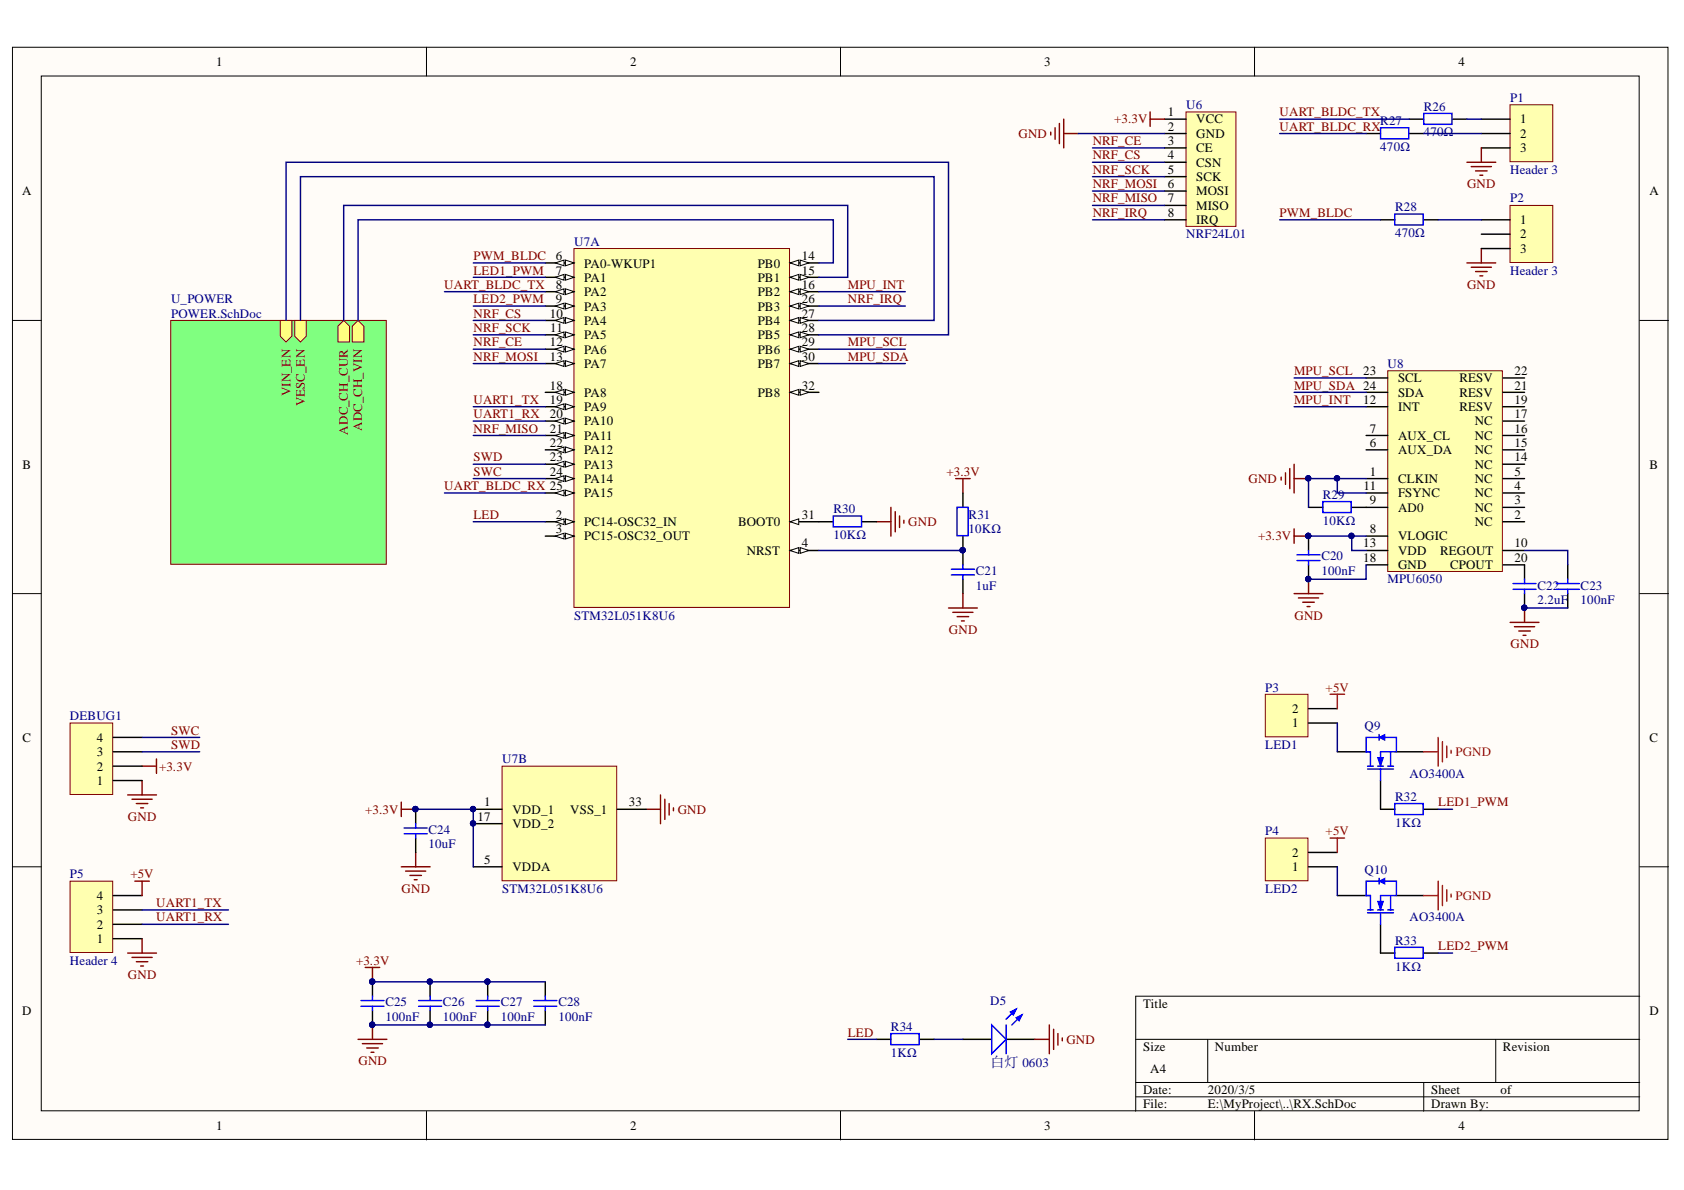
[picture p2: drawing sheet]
<svg xmlns="http://www.w3.org/2000/svg" width="297mm" height="210mm" viewBox="0 0 297 210" stroke-linecap="round" stroke-linejoin="round" font-family="sans-serif">
<defs><g id="words">
<text font-size="2.5" fill="#000080" x="174.7" y="188.2">白灯 0603</text>
<g font-size="2.3">
<text x="38.1" y="11.6">1</text>
<text x="111.2" y="11.6">2</text>
<text x="184.2" y="11.6">3</text>
<text x="257.2" y="11.6">4</text>
<text x="206" y="20.5">1</text>
<text x="206" y="23">2</text>
<text x="211" y="21.8">VCC</text>
<text x="268.2" y="21.8">1</text>
<text x="206" y="25.6">3</text>
<text x="206" y="28.1">4</text>
<text x="211" y="24.3">GND</text>
<text x="211" y="26.8">CE</text>
<text x="211" y="29.4">CSN</text>
<text x="268.2" y="24.3">2</text>
<text x="268.2" y="26.8">3</text>
<text x="3.9" y="34.4">A</text>
<text x="206" y="30.6">5</text>
<text x="206" y="33.2">6</text>
<text x="206" y="35.7">7</text>
<text x="211" y="31.9">SCK</text>
<text x="211" y="34.4">MOSI</text>
<text x="291" y="34.4">A</text>
<text x="206" y="38.2">8</text>
<text x="211" y="37">MISO</text>
<text x="211" y="39.5">IRQ</text>
<text x="268.2" y="39.5">1</text>
<text x="98.1" y="45.9">6</text>
<text x="103.1" y="47.2">PA0-WKUP1</text>
<text x="133.7" y="47.2">PB0</text>
<text x="141.4" y="45.9">14</text>
<text x="268.2" y="42">2</text>
<text x="268.2" y="44.7">3</text>
<text x="98.1" y="48.5">7</text>
<text x="98.1" y="51">8</text>
<text x="98.1" y="53.5">9</text>
<text x="103.1" y="49.7">PA1</text>
<text x="103.1" y="52.3">PA2</text>
<text x="133.7" y="49.7">PB1</text>
<text x="133.7" y="52.3">PB2</text>
<text x="141.4" y="48.5">15</text>
<text x="141.4" y="51">16</text>
<text x="141.4" y="53.5">26</text>
<text x="97" y="56.1">10</text>
<text x="97" y="58.6">11</text>
<text x="103.1" y="54.8">PA3</text>
<text x="103.1" y="57.3">PA4</text>
<text x="103.1" y="59.8">PA5</text>
<text x="133.7" y="54.8">PB3</text>
<text x="133.7" y="57.3">PB4</text>
<text x="133.7" y="59.8">PB5</text>
<text x="141.4" y="56.1">27</text>
<text x="141.4" y="58.6">28</text>
<text x="97" y="61.1">12</text>
<text x="97" y="63.6">13</text>
<text x="103.1" y="62.4">PA6</text>
<text x="103.1" y="64.9">PA7</text>
<text x="133.7" y="62.4">PB6</text>
<text x="133.7" y="64.9">PB7</text>
<text x="141.4" y="61.1">29</text>
<text x="141.4" y="63.6">30</text>
<text x="97" y="68.7">18</text>
<text x="97" y="71.2">19</text>
<text x="103.1" y="70">PA8</text>
<text x="133.7" y="70">PB8</text>
<text x="141.4" y="68.7">32</text>
<text x="240.4" y="71.2">12</text>
<text x="240.4" y="66.2">23</text>
<text x="246.6" y="67.4">SCL</text>
<text x="246.6" y="70">SDA</text>
<text x="257.4" y="70">RESV</text>
<text x="257.4" y="67.4">RESV</text>
<text x="267.1" y="71.2">19</text>
<text x="267.1" y="68.7">21</text>
<text x="267.1" y="66.2">22</text>
<text x="97" y="73.8">20</text>
<text x="97" y="76.3">21</text>
<text x="103.1" y="72.5">PA9</text>
<text x="103.1" y="75">PA10</text>
<text x="103.1" y="77.6">PA11</text>
<text x="241.6" y="76.3">7</text>
<text x="246.6" y="77.6">AUX_CL</text>
<text x="246.6" y="72.5">INT</text>
<text x="257.4" y="72.5">RESV</text>
<text x="260.1" y="77.6">NC</text>
<text x="260.1" y="75">NC</text>
<text x="267.1" y="76.3">16</text>
<text x="267.1" y="73.8">17</text>
<text x="4" y="82.6">B</text>
<text x="97" y="78.8">22</text>
<text x="97" y="81.4">23</text>
<text x="97" y="83.9">24</text>
<text x="103.1" y="80.1">PA12</text>
<text x="103.1" y="82.6">PA13</text>
<text x="241.6" y="83.9">1</text>
<text x="241.6" y="78.8">6</text>
<text x="246.6" y="80.1">AUX_DA</text>
<text x="260.1" y="82.6">NC</text>
<text x="260.1" y="80.1">NC</text>
<text x="267.1" y="83.9">5</text>
<text x="267.1" y="81.4">14</text>
<text x="267.1" y="78.8">15</text>
<text x="291" y="82.6">B</text>
<text x="103.1" y="85.2">PA14</text>
<text x="103.1" y="87.7">PA15</text>
<text x="240.5" y="86.4">11</text>
<text x="241.6" y="89">9</text>
<text x="246.6" y="85.2">CLKIN</text>
<text x="246.6" y="87.7">FSYNC</text>
<text x="260.1" y="87.7">NC</text>
<text x="260.1" y="85.2">NC</text>
<text x="267.1" y="89">3</text>
<text x="267.1" y="86.4">4</text>
<text x="98.1" y="91.5">2</text>
<text x="98.1" y="94">3</text>
<text x="103.1" y="92.8">PC14-OSC32_IN</text>
<text x="103.1" y="95.3">PC15-OSC32_OUT</text>
<text x="130.2" y="92.8">BOOT0</text>
<text x="141.4" y="91.5">31</text>
<text x="241.6" y="94">8</text>
<text x="246.6" y="95.3">VLOGIC</text>
<text x="246.6" y="90.2">AD0</text>
<text x="260.1" y="92.8">NC</text>
<text x="260.1" y="90.2">NC</text>
<text x="267.1" y="91.5">2</text>
<text x="131.7" y="97.8">NRST</text>
<text x="141.4" y="96.6">4</text>
<text x="240.4" y="96.6">13</text>
<text x="240.4" y="99.1">18</text>
<text x="246.6" y="97.8">VDD</text>
<text x="246.6" y="100.4">GND</text>
<text x="254" y="97.8">REGOUT</text>
<text x="255.8" y="100.4">CPOUT</text>
<text x="267.1" y="96.6">10</text>
<text x="267.1" y="99.1">20</text>
<text x="227.9" y="125.8">2</text>
<text x="4" y="130.8">C</text>
<text x="17.1" y="130.8">4</text>
<text x="227.9" y="128.3">1</text>
<text x="291" y="130.8">C</text>
<text x="17.1" y="135.9">2</text>
<text x="17.1" y="133.4">3</text>
<text x="17.1" y="138.4">1</text>
<text x="85.4" y="142.2">1</text>
<text x="90.4" y="143.5">VDD_1</text>
<text x="100.6" y="143.5">VSS_1</text>
<text x="110.9" y="142.2">33</text>
<text x="84.2" y="144.8">17</text>
<text x="90.4" y="146">VDD_2</text>
<text x="85.4" y="152.4">5</text>
<text x="90.4" y="153.6">VDDA</text>
<text x="227.9" y="153.6">1</text>
<text x="227.9" y="151.1">2</text>
<text x="17.1" y="161.2">3</text>
<text x="17.1" y="158.7">4</text>
<text x="17.1" y="166.4">1</text>
<text x="17.1" y="163.9">2</text>
<text x="3.9" y="179">D</text>
<text x="201.6" y="177.8">Title</text>
<text x="291" y="179">D</text>
<text x="201.6" y="185.4">Size</text>
<text x="214.3" y="185.4">Number</text>
<text x="265.1" y="185.4">Revision</text>
<text x="202.9" y="189.2">A4</text>
<text x="201.6" y="193">Date:</text>
<text x="201.6" y="195.5">File:</text>
<text x="213" y="193">2020/3/5</text>
<text x="213" y="195.5">E:\MyProject\..\RX.SchDoc</text>
<text x="252.4" y="193">Sheet</text>
<text x="252.4" y="195.5">Drawn By:</text>
<text x="264.7" y="193">of</text>
<text x="38.1" y="199.3">1</text>
<text x="111.2" y="199.3">2</text>
<text x="184.2" y="199.3">3</text>
<text x="257.2" y="199.3">4</text>
</g>
<g font-size="2.3" fill="#000080">
<text x="266.4" y="18">P1</text>
<text x="209.2" y="19.2">U6</text>
<text x="243.5" y="22">R27</text>
<text x="251.2" y="19.5">R26</text>
<text x="243.5" y="26.6">470Ω</text>
<text x="251.2" y="24.1">470Ω</text>
<text x="266.4" y="30.6">Header 3</text>
<text x="266.4" y="35.7">P2</text>
<text x="246.1" y="37.2">R28</text>
<text x="246.1" y="41.8">470Ω</text>
<text x="101.3" y="43.4">U7A</text>
<text x="209.2" y="42">NRF24L01</text>
<text x="30.2" y="53.5">U_POWER</text>
<text x="266.4" y="48.5">Header 3</text>
<text x="30.2" y="56.1">POWER.SchDoc</text>
<text x="244.7" y="64.9">U8</text>
<text x="233.3" y="88">R29</text>
<text x="147" y="90.5">R30</text>
<text x="147" y="95.1">10KΩ</text>
<text x="170.9" y="91.5">R31</text>
<text x="170.9" y="94">10KΩ</text>
<text x="233.3" y="92.5">10KΩ</text>
<text x="172.1" y="101.4">C21</text>
<text x="233.1" y="98.9">C20</text>
<text x="233.1" y="101.4">100nF</text>
<text x="172.1" y="104">1uF</text>
<text x="244.7" y="102.9">MPU6050</text>
<text x="271.2" y="104">C22</text>
<text x="271.2" y="106.5">2.2uF</text>
<text x="278.8" y="104">C23</text>
<text x="278.8" y="106.5">100nF</text>
<text x="101.3" y="109.3">STM32L051K8U6</text>
<text x="223.2" y="122">P3</text>
<text x="12.3" y="127">DEBUG1</text>
<text x="240.7" y="128.8">Q9</text>
<text x="88.6" y="134.6">U7B</text>
<text x="223.2" y="132.1">LED1</text>
<text x="248.6" y="137.2">AO3400A</text>
<text x="246.1" y="141.2">R32</text>
<text x="75.6" y="147.1">C24</text>
<text x="75.6" y="149.6">10uF</text>
<text x="223.2" y="147.3">P4</text>
<text x="246.1" y="145.8">1KΩ</text>
<text x="12.3" y="154.9">P5</text>
<text x="240.7" y="154.1">Q10</text>
<text x="88.6" y="157.4">STM32L051K8U6</text>
<text x="223.2" y="157.4">LED2</text>
<text x="246.1" y="166.6">R33</text>
<text x="248.6" y="162.5">AO3400A</text>
<text x="12.3" y="170.2">Header 4</text>
<text x="246.1" y="171.2">1KΩ</text>
<text x="68" y="177.5">C25</text>
<text x="78.1" y="177.5">C26</text>
<text x="88.3" y="177.5">C27</text>
<text x="98.5" y="177.5">C28</text>
<text x="174.7" y="177.3">D5</text>
<text x="68" y="180.1">100nF</text>
<text x="78.1" y="180.1">100nF</text>
<text x="88.3" y="180.1">100nF</text>
<text x="98.5" y="180.1">100nF</text>
<text x="157.2" y="181.8">R34</text>
<text x="157.2" y="186.4">1KΩ</text>
</g>
<g font-size="2.3" fill="#800000">
<text x="196.6" y="21.8">+3.3V</text>
<text x="225.7" y="20.5">UART_BLDC_TX</text>
<text x="225.7" y="23">UART_BLDC_RX</text>
<text x="179.6" y="24.3">GND</text>
<text x="192.7" y="28.1">NRF_CS</text>
<text x="192.7" y="25.6">NRF_CE</text>
<text x="192.7" y="30.6">NRF_SCK</text>
<text x="192.7" y="33.2">NRF_MOSI</text>
<text x="192.7" y="35.7">NRF_MISO</text>
<text x="258.8" y="33.2">GND</text>
<text x="192.7" y="38.2">NRF_IRQ</text>
<text x="225.7" y="38.2">PWM_BLDC</text>
<text x="83.5" y="45.9">PWM_BLDC</text>
<text x="78.4" y="51">UART_BLDC_TX</text>
<text x="83.5" y="48.5">LED1_PWM</text>
<text x="83.5" y="53.5">LED2_PWM</text>
<text x="149.5" y="53.5">NRF_IRQ</text>
<text x="149.5" y="51">MPU_INT</text>
<text x="258.8" y="51">GND</text>
<text x="83.5" y="56.1">NRF_CS</text>
<text x="83.5" y="58.6">NRF_SCK</text>
<text x="83.5" y="63.6">NRF_MOSI</text>
<text x="83.5" y="61.1">NRF_CE</text>
<text x="149.5" y="63.6">MPU_SDA</text>
<text x="149.5" y="61.1">MPU_SCL</text>
<text x="51.2" y="69.9" transform="rotate(-90 51.2 69.9)">VIN_EN</text>
<text x="53.8" y="71.7" transform="rotate(-90 53.8 71.7)">VESC_EN</text>
<text x="83.5" y="71.2">UART1_TX</text>
<text x="228.3" y="68.7">MPU_SDA 24</text>
<text x="228.3" y="66.2">MPU_SCL</text>
<text x="228.3" y="71.2">MPU_INT</text>
<text x="61.4" y="76.6" transform="rotate(-90 61.4 76.6)">ADC_CH_CUR</text>
<text x="63.9" y="76" transform="rotate(-90 63.9 76)">ADC_CH_VIN</text>
<text x="83.5" y="76.3">NRF_MISO</text>
<text x="83.5" y="73.8">UART1_RX</text>
<text x="83.5" y="81.4">SWD</text>
<text x="83.5" y="83.9">SWC</text>
<text x="167" y="83.9">+3.3V</text>
<text x="78.4" y="86.4">UART_BLDC_RX 25</text>
<text x="220.2" y="85.2">GND</text>
<text x="83.5" y="91.5">LED</text>
<text x="160.2" y="92.8">GND</text>
<text x="221.9" y="95.3">+3.3V</text>
<text x="167.4" y="111.9">GND</text>
<text x="228.3" y="109.3">GND</text>
<text x="266.5" y="114.4">GND</text>
<text x="30.2" y="129.6">SWC</text>
<text x="28.1" y="135.9">+3.3V</text>
<text x="30.2" y="132.1">SWD</text>
<text x="64.4" y="143.5">+3.3V</text>
<text x="119.5" y="143.5">GND</text>
<text x="253.7" y="142.2">LED1_PWM</text>
<text x="22.6" y="144.8">GND</text>
<text x="23" y="154.9">+5V</text>
<text x="27.6" y="160">UART1_TX</text>
<text x="70.8" y="157.4">GND</text>
<text x="27.6" y="162.5">UART1_RX</text>
<text x="253.7" y="167.7">LED2_PWM</text>
<text x="22.6" y="172.7">GND</text>
<text x="62.8" y="170.2">+3.3V</text>
<text x="149.5" y="182.8">LED</text>
<text x="188.1" y="184.1">GND</text>
<text x="63.2" y="187.9">GND</text>
</g>
<g font-size="2.3" fill="#bf0000">
<text x="233.8" y="122">+5V</text>
<text x="233.8" y="147.3">+5V</text>
</g>
<g font-size="2.3" fill="#f00">
<text x="256.7" y="133.4">PGND</text>
<text x="256.7" y="158.7">PGND</text>
</g>
</g></defs>
<g fill="#fffcf8" stroke="#000" stroke-width=".18">
<path d="M2.2 8.3h292v192.7h-292z"/>
<path d="M7.3 13.4h281.8v182.5h-281.8z"/>
</g>
<g fill="none" stroke="#000" stroke-width=".18">
<path d="M75.2 8.3v5.1M148.3 8.3v5.1M221.3 8.3v5.1M2.2 56.5h5.1M289.2 56.5h5.1M2.2 104.7h5.1M289.2 104.7h5.1M2.2 152.9h5.1M289.2 152.9h5.1M289.2 175.7h-88.9v20.3M75.2 196v5.1M148.3 196v5.1"/>
<path d="M200.3 183.3h88.9M200.3 190.9h88.9M200.3 193.5h88.9M213 183.3v7.6M221.3 196v5.1M251.1 190.9v5.1M263.8 183.3v7.6"/>
</g>
<path d="M244.8 65.4h20.2v35.4h-20.2z" fill="#ffffb0" stroke="#800000" stroke-width=".18"/>
<g fill="none" stroke="#000" stroke-width=".25">
<path d="M241 79.3h3.8M241 76.8h3.8M241 71.7h3.8M241 69.2h3.8M241 66.7h3.8M265.1 79.3h3.8M265.1 76.8h3.8M265.1 71.7h3.8M265.1 74.3h3.8M265.1 69.2h3.8M265.1 66.7h3.8M241 84.4h3.8"/>
<path d="M241 89.5h3.8M241 87h3.8M241 94.6h3.8M241 97.1h3.8M241 99.6h3.8M265.1 84.4h3.8M265.1 92h3.8M265.1 89.5h3.8M265.1 87h3.8M265.1 97.1h3.8M265.1 81.9h3.8M265.1 99.6h3.8"/>
</g>
<path d="M209.2 19.7h8.8v20.2h-8.8z" fill="#ffffb0" stroke="#800000" stroke-width=".18"/>
<path d="M205.4 21h3.8M205.4 23.6h3.8M205.4 26.1h3.8M205.4 28.6h3.8M205.4 31.2h3.8M205.4 33.7h3.8M205.4 36.2h3.8M205.4 38.8h3.8" fill="none" stroke="#000" stroke-width=".25"/>
<g fill="none" stroke="#800000" stroke-width=".25">
<path d="M202.9 19.7v2.6M185.3 23.3v.5M186.1 22.5v2.1M186.9 21.8v3.5M187.6 21v5.1M187.6 23.6h2.6M202.9 21h2.5M228.3 93.3v2.5M228.3 94.6h2.5M25.1 137.7v2.5M25.1 135.1h2.5M27.6 133.9v2.5"/>
<path d="M22.5 140.2h5.1M23.3 141h3.5M24 141.7h2.1M24.8 142.5h.5M114 142.8h2.5M116.5 140.2v5.1M117.3 141v3.5M118 141.7v2.1M118.8 142.5v.5"/>
</g>
<circle cx="230.8" cy="94.5" r=".46" fill="#000080" stroke="#000080" stroke-width=".18"/>
<path d="M266.3 18.5h7.6v10h-7.6z" fill="#ffffb0" stroke="#800000" stroke-width=".18"/>
<path d="M261.3 21h5.1M261.3 23.6h5.1M261.3 26.1h5.1M169.8 183.3h5.1M177.5 183.3h5" fill="none" stroke="#000" stroke-width=".25"/>
<path d="M258.8 28.6h5M259.5 29.4h3.6M260.3 30.1h2M261 30.9h.5M261.3 26.1v2.5M258.8 46.4h5M259.5 47.1h3.6M260.3 47.9h2M261 48.7h.5M261.3 43.8v2.6" fill="none" stroke="#800000" stroke-width=".25"/>
<path d="M174.9 180.8l2.6 2.5-2.6 2.6z" fill="#fff"/>
<path d="M179.2 178l-1.7 1.8M180.3 179l-1.8 1.8M174.9 180.8l2.6 2.5-2.6 2.6z" fill="none" stroke="#00f" stroke-width=".25"/>
<path d="M179.2 179.5l1.1-.5-.5 1z" fill="#00f"/>
<path d="M179.2 179.5l1.1-.5-.5 1z" fill="none" stroke="#00f" stroke-width=".25"/>
<path d="M178.2 178.5l1-.5-.5 1z" fill="#00f"/>
<path d="M178.2 178.5l1-.5-.5 1zM177.5 180.8v5.1" fill="none" stroke="#00f" stroke-width=".25"/>
<g fill="none" stroke="#800000" stroke-width=".25">
<path d="M154.6 92h2.5M157.1 89.5v5.1M157.9 90.3v3.5M158.7 91v2M159.4 91.8v.5M70.8 141.5v2.5M70.8 142.8h2.5M70.8 152.9h5.1M71.5 153.7h3.6M72.3 154.4h2M73.1 155.2h.5M73.3 150.4v2.5"/>
<path d="M182.5 183.3h2.6M185.1 180.8v5.1M185.8 181.6v3.5M186.6 182.3v2M187.4 183.1v.5"/>
</g>
<circle cx="73.3" cy="142.7" r=".46" fill="#000080" stroke="#000080" stroke-width=".18"/>
<path d="M12.4 155.4h7.5v12.6h-7.5z" fill="#ffffb0" stroke="#800000" stroke-width=".18"/>
<path d="M169.8 97.1v2.5M268.9 99.6v2.6M169.8 102.2v2.5M268.9 104.7v2.5M20 158h5.1M20 165.6h5.1M20 163h5.1M20 160.5h5.1" fill="none" stroke="#000" stroke-width=".25"/>
<g fill="none" stroke="#800000" stroke-width=".25">
<path d="M168.6 84.4h2.5M169.8 84.4v2.6M226 84.2v.5M226.7 83.4v2M227.5 82.6v3.6M228.3 84.4h2.5M228.3 81.9v5.1M167.3 107.2h5.1M168.1 108h3.5M168.8 108.8h2.1M169.6 109.5h.5M169.8 104.7v2.5"/>
<path d="M228.3 104.7h5M229 105.5h3.6M229.8 106.2h2M230.6 107h.5M230.8 102.2v2.5M266.4 109.8h5.1M267.1 110.5h3.6M267.9 111.3h2M268.7 112.1h.5M268.9 107.2v2.6M23.8 155.4h2.5M25.1 155.4v2.6"/>
<path d="M22.5 168.1h5.1M23.3 168.9h3.5M24 169.6h2.1M24.8 170.4h.5M25.1 165.6v2.5M64.4 170.6h2.6M65.7 170.6v2.6M63.2 183.3h5M63.9 184.1h3.6M64.7 184.9h2M65.4 185.6h.6M65.7 180.8v2.5"/>
</g>
<g fill="#000080" stroke="#000080" stroke-width=".18">
<circle cx="169.8" cy="97" r=".46"/>
<circle cx="65.6" cy="180.8" r=".46"/>
<circle cx="65.6" cy="173.1" r=".46"/>
<circle cx="230.8" cy="102.1" r=".46"/>
<circle cx="230.8" cy="84.4" r=".46"/>
<circle cx="268.9" cy="107.2" r=".46"/>
</g>
<path d="M169.8 99.6v.8M167.8 100.4h4.1M167.8 101.4h4.1M169.8 101.4v.8M266.9 102.9h4M266.9 103.9h4M268.9 102.2v.7M268.9 103.9v.8" fill="none" stroke="#00f" stroke-width=".25"/>
<path d="M12.4 127.5h7.5v12.6h-7.5z" fill="#ffffb0" stroke="#800000" stroke-width=".18"/>
<path d="M20 137.7h5.1M20 135.1h5.1M20 132.6h5.1M20 130.1h5.1M73.3 142.8v2.5M73.3 147.8v2.6" fill="none" stroke="#000" stroke-width=".25"/>
<circle cx="73.3" cy="142.7" r=".46" fill="#000080" stroke="#000080" stroke-width=".18"/>
<path d="M71.3 146h4.1M71.3 147.1h4.1M73.3 145.3v.7M73.3 147.1v.7" fill="none" stroke="#00f" stroke-width=".25"/>
<path d="M266.3 36.2h7.6v10.1h-7.6z" fill="#ffffb0" stroke="#800000" stroke-width=".18"/>
<path d="M261.3 38.8h5.1M261.3 41.3h5.1M261.3 43.8h5.1" fill="none" stroke="#000" stroke-width=".25"/>
<path d="M223.2 122.5h7.5v7.5h-7.5z" fill="#ffffb0" stroke="#800000" stroke-width=".18"/>
<path d="M230.8 127.5h5.1M230.8 125h5.1M235.9 132.6h5.1M243.5 137.7v5.1M246.1 132.6h5" fill="none" stroke="#000" stroke-width=".25"/>
<path d="M241.2 135.6h4.6M241.2 135.1h1M241.7 132.6v2.5M243 135.1h1M243.5 135.6v2.1M244.8 135.1h1M245.3 132.6v2.5M246.1 132.6h-2.6v2.5" fill="none" stroke="#00f" stroke-width=".25"/>
<path d="M243 133.6h1l-.5 1.5z" fill="#00f"/>
<path d="M243 133.6h1l-.5 1.5z" fill="none" stroke="#00f" stroke-width=".18"/>
<path d="M241 132.6h.7" fill="none" stroke="#00f" stroke-width=".25"/>
<path d="M243.3 130.1l1-.5v1z" fill="#00f"/>
<path d="M243.3 130.1l1-.5v1z" fill="none" stroke="#00f" stroke-width=".18"/>
<path d="M243.3 130.1h-2.3v2.5M243.3 129.6v1M244.3 130.1h2v2.5" fill="none" stroke="#00f" stroke-width=".25"/>
<path d="M234.6 122.5h2.6M235.9 122.5v2.5" fill="none" stroke="#bf0000" stroke-width=".25"/>
<path d="M251.1 132.6h2.6M253.7 130.1v5M254.4 130.8v3.6M255.2 131.6v2M256 132.4v.5" fill="none" stroke="#f00" stroke-width=".25"/>
<path d="M223.2 147.8h7.5v7.6h-7.5z" fill="#ffffb0" stroke="#800000" stroke-width=".18"/>
<path d="M230.8 152.9h5.1M230.8 150.4h5.1M235.9 158h5.1M246.1 158h5M243.5 163v5.1" fill="none" stroke="#000" stroke-width=".25"/>
<path d="M241.7 158v2.5M245.3 158v2.5M246.1 158h-2.6v2.5M241.2 161h4.6M241.2 160.5h1M243 160.5h1M243.5 161v2M244.8 160.5h1" fill="none" stroke="#00f" stroke-width=".25"/>
<path d="M243 159h1l-.5 1.5z" fill="#00f"/>
<path d="M243 159h1l-.5 1.5z" fill="none" stroke="#00f" stroke-width=".18"/>
<path d="M241 158h.7" fill="none" stroke="#00f" stroke-width=".25"/>
<path d="M243.3 155.4l1-.5v1z" fill="#00f"/>
<path d="M243.3 155.4l1-.5v1z" fill="none" stroke="#00f" stroke-width=".18"/>
<path d="M243.3 155.4h-2.3v2.6M243.3 154.9v1M244.3 155.4h2v2.6" fill="none" stroke="#00f" stroke-width=".25"/>
<path d="M251.1 158h2.6M253.7 155.4v5.1M254.4 156.2v3.5M255.2 157v2M256 157.7v.5" fill="none" stroke="#f00" stroke-width=".25"/>
<path d="M234.6 147.8h2.6M235.9 147.8v2.6" fill="none" stroke="#bf0000" stroke-width=".25"/>
<path d="M101.2 43.8h38.1v63.3h-38.1z" fill="#ffffb0" stroke="#800000" stroke-width=".18"/>
<path d="M139.4 92h5" fill="none" stroke="#000" stroke-width=".25"/>
<path d="M139.4 92l1.5-.5v1z" fill="#fffcf8"/>
<path d="M139.4 92l1.5-.5v1z" fill="none" stroke="#000" stroke-width=".18"/>
<path d="M139.4 97.1h5" fill="none" stroke="#000" stroke-width=".25"/>
<path d="M139.4 97.1l1.5-.5v1z" fill="#fffcf8"/>
<path d="M139.4 97.1l1.5-.5v1z" fill="none" stroke="#000" stroke-width=".18"/>
<path d="M141.1 96.6l1.6 .5-1.6 .5z" fill="#fffcf8"/>
<path d="M141.1 96.6l1.6 .5-1.6 .5z" fill="none" stroke="#000" stroke-width=".18"/>
<path d="M96.2 46.4h5.1" fill="none" stroke="#000" stroke-width=".25"/>
<path d="M99.7 45.9l1.6 .5-1.6 .5z" fill="#fffcf8"/>
<path d="M99.7 45.9l1.6 .5-1.6 .5z" fill="none" stroke="#000" stroke-width=".18"/>
<path d="M98 46.4l1.5-.5v1z" fill="#fffcf8"/>
<path d="M98 46.4l1.5-.5v1z" fill="none" stroke="#000" stroke-width=".18"/>
<path d="M96.2 48.9h5.1" fill="none" stroke="#000" stroke-width=".25"/>
<path d="M99.7 48.4l1.6 .5-1.6 .5z" fill="#fffcf8"/>
<path d="M99.7 48.4l1.6 .5-1.6 .5z" fill="none" stroke="#000" stroke-width=".18"/>
<path d="M98 48.9l1.5-.5v1z" fill="#fffcf8"/>
<path d="M98 48.9l1.5-.5v1z" fill="none" stroke="#000" stroke-width=".18"/>
<path d="M96.2 51.5h5.1" fill="none" stroke="#000" stroke-width=".25"/>
<path d="M99.7 50.9l1.6 .6-1.6 .5z" fill="#fffcf8"/>
<path d="M99.7 50.9l1.6 .6-1.6 .5z" fill="none" stroke="#000" stroke-width=".18"/>
<path d="M98 51.5l1.5-.6v1.1z" fill="#fffcf8"/>
<path d="M98 51.5l1.5-.6v1.1z" fill="none" stroke="#000" stroke-width=".18"/>
<path d="M96.2 54h5.1" fill="none" stroke="#000" stroke-width=".25"/>
<path d="M99.7 53.5l1.6 .5-1.6 .5z" fill="#fffcf8"/>
<path d="M99.7 53.5l1.6 .5-1.6 .5z" fill="none" stroke="#000" stroke-width=".18"/>
<path d="M98 54l1.5-.5v1z" fill="#fffcf8"/>
<path d="M98 54l1.5-.5v1z" fill="none" stroke="#000" stroke-width=".18"/>
<path d="M96.2 56.5h5.1" fill="none" stroke="#000" stroke-width=".25"/>
<path d="M99.7 56l1.6 .5-1.6 .5z" fill="#fffcf8"/>
<path d="M99.7 56l1.6 .5-1.6 .5z" fill="none" stroke="#000" stroke-width=".18"/>
<path d="M98 56.5l1.5-.5v1z" fill="#fffcf8"/>
<path d="M98 56.5l1.5-.5v1z" fill="none" stroke="#000" stroke-width=".18"/>
<path d="M96.2 59.1h5.1" fill="none" stroke="#000" stroke-width=".25"/>
<path d="M99.7 58.6l1.6 .5-1.6 .5z" fill="#fffcf8"/>
<path d="M99.7 58.6l1.6 .5-1.6 .5z" fill="none" stroke="#000" stroke-width=".18"/>
<path d="M98 59.1l1.5-.5v1z" fill="#fffcf8"/>
<path d="M98 59.1l1.5-.5v1z" fill="none" stroke="#000" stroke-width=".18"/>
<path d="M96.2 61.6h5.1" fill="none" stroke="#000" stroke-width=".25"/>
<path d="M99.7 61.1l1.6 .5-1.6 .5z" fill="#fffcf8"/>
<path d="M99.7 61.1l1.6 .5-1.6 .5z" fill="none" stroke="#000" stroke-width=".18"/>
<path d="M98 61.6l1.5-.5v1z" fill="#fffcf8"/>
<path d="M98 61.6l1.5-.5v1z" fill="none" stroke="#000" stroke-width=".18"/>
<path d="M96.2 64.1h5.1" fill="none" stroke="#000" stroke-width=".25"/>
<path d="M99.7 63.6l1.6 .5-1.6 .5z" fill="#fffcf8"/>
<path d="M99.7 63.6l1.6 .5-1.6 .5z" fill="none" stroke="#000" stroke-width=".18"/>
<path d="M98 64.1l1.5-.5v1z" fill="#fffcf8"/>
<path d="M98 64.1l1.5-.5v1z" fill="none" stroke="#000" stroke-width=".18"/>
<path d="M96.2 69.2h5.1" fill="none" stroke="#000" stroke-width=".25"/>
<path d="M99.7 68.7l1.6 .5-1.6 .5z" fill="#fffcf8"/>
<path d="M99.7 68.7l1.6 .5-1.6 .5z" fill="none" stroke="#000" stroke-width=".18"/>
<path d="M98 69.2l1.5-.5v1z" fill="#fffcf8"/>
<path d="M98 69.2l1.5-.5v1z" fill="none" stroke="#000" stroke-width=".18"/>
<path d="M96.2 71.7h5.1" fill="none" stroke="#000" stroke-width=".25"/>
<path d="M99.7 71.2l1.6 .5-1.6 .5z" fill="#fffcf8"/>
<path d="M99.7 71.2l1.6 .5-1.6 .5z" fill="none" stroke="#000" stroke-width=".18"/>
<path d="M98 71.7l1.5-.5v1z" fill="#fffcf8"/>
<path d="M98 71.7l1.5-.5v1z" fill="none" stroke="#000" stroke-width=".18"/>
<path d="M96.2 74.3h5.1" fill="none" stroke="#000" stroke-width=".25"/>
<path d="M99.7 73.8l1.6 .5-1.6 .5z" fill="#fffcf8"/>
<path d="M99.7 73.8l1.6 .5-1.6 .5z" fill="none" stroke="#000" stroke-width=".18"/>
<path d="M98 74.3l1.5-.5v1z" fill="#fffcf8"/>
<path d="M98 74.3l1.5-.5v1z" fill="none" stroke="#000" stroke-width=".18"/>
<path d="M96.2 76.8h5.1" fill="none" stroke="#000" stroke-width=".25"/>
<path d="M99.7 76.3l1.6 .5-1.6 .5z" fill="#fffcf8"/>
<path d="M99.7 76.3l1.6 .5-1.6 .5z" fill="none" stroke="#000" stroke-width=".18"/>
<path d="M98 76.8l1.5-.5v1z" fill="#fffcf8"/>
<path d="M98 76.8l1.5-.5v1z" fill="none" stroke="#000" stroke-width=".18"/>
<path d="M96.2 79.3h5.1" fill="none" stroke="#000" stroke-width=".25"/>
<path d="M99.7 78.8l1.6 .5-1.6 .6z" fill="#fffcf8"/>
<path d="M99.7 78.8l1.6 .5-1.6 .6z" fill="none" stroke="#000" stroke-width=".18"/>
<path d="M98 79.3l1.5-.5v1.1z" fill="#fffcf8"/>
<path d="M98 79.3l1.5-.5v1.1z" fill="none" stroke="#000" stroke-width=".18"/>
<path d="M96.2 81.9h5.1" fill="none" stroke="#000" stroke-width=".25"/>
<path d="M99.7 81.4l1.6 .5-1.6 .5z" fill="#fffcf8"/>
<path d="M99.7 81.4l1.6 .5-1.6 .5z" fill="none" stroke="#000" stroke-width=".18"/>
<path d="M98 81.9l1.5-.5v1z" fill="#fffcf8"/>
<path d="M98 81.9l1.5-.5v1z" fill="none" stroke="#000" stroke-width=".18"/>
<path d="M96.2 84.4h5.1" fill="none" stroke="#000" stroke-width=".25"/>
<path d="M99.7 83.9l1.6 .5-1.6 .5z" fill="#fffcf8"/>
<path d="M99.7 83.9l1.6 .5-1.6 .5z" fill="none" stroke="#000" stroke-width=".18"/>
<path d="M98 84.4l1.5-.5v1z" fill="#fffcf8"/>
<path d="M98 84.4l1.5-.5v1z" fill="none" stroke="#000" stroke-width=".18"/>
<path d="M96.2 87h5.1" fill="none" stroke="#000" stroke-width=".25"/>
<path d="M99.7 86.4l1.6 .6-1.6 .5z" fill="#fffcf8"/>
<path d="M99.7 86.4l1.6 .6-1.6 .5z" fill="none" stroke="#000" stroke-width=".18"/>
<path d="M98 87l1.5-.6v1.1z" fill="#fffcf8"/>
<path d="M98 87l1.5-.6v1.1z" fill="none" stroke="#000" stroke-width=".18"/>
<path d="M139.4 46.4h5" fill="none" stroke="#000" stroke-width=".25"/>
<path d="M139.4 46.4l1.5-.5v1z" fill="#fffcf8"/>
<path d="M139.4 46.4l1.5-.5v1z" fill="none" stroke="#000" stroke-width=".18"/>
<path d="M141.1 45.9l1.6 .5-1.6 .5z" fill="#fffcf8"/>
<path d="M141.1 45.9l1.6 .5-1.6 .5z" fill="none" stroke="#000" stroke-width=".18"/>
<path d="M139.4 48.9h5" fill="none" stroke="#000" stroke-width=".25"/>
<path d="M139.4 48.9l1.5-.5v1z" fill="#fffcf8"/>
<path d="M139.4 48.9l1.5-.5v1z" fill="none" stroke="#000" stroke-width=".18"/>
<path d="M141.1 48.4l1.6 .5-1.6 .5z" fill="#fffcf8"/>
<path d="M141.1 48.4l1.6 .5-1.6 .5z" fill="none" stroke="#000" stroke-width=".18"/>
<path d="M139.4 51.5h5" fill="none" stroke="#000" stroke-width=".25"/>
<path d="M139.4 51.5l1.5-.6v1.1z" fill="#fffcf8"/>
<path d="M139.4 51.5l1.5-.6v1.1z" fill="none" stroke="#000" stroke-width=".18"/>
<path d="M141.1 50.9l1.6 .6-1.6 .5z" fill="#fffcf8"/>
<path d="M141.1 50.9l1.6 .6-1.6 .5z" fill="none" stroke="#000" stroke-width=".18"/>
<path d="M139.4 54h5" fill="none" stroke="#000" stroke-width=".25"/>
<path d="M139.4 54l1.5-.5v1z" fill="#fffcf8"/>
<path d="M139.4 54l1.5-.5v1z" fill="none" stroke="#000" stroke-width=".18"/>
<path d="M141.1 53.5l1.6 .5-1.6 .5z" fill="#fffcf8"/>
<path d="M141.1 53.5l1.6 .5-1.6 .5z" fill="none" stroke="#000" stroke-width=".18"/>
<path d="M139.4 56.5h5" fill="none" stroke="#000" stroke-width=".25"/>
<path d="M139.4 56.5l1.5-.5v1z" fill="#fffcf8"/>
<path d="M139.4 56.5l1.5-.5v1z" fill="none" stroke="#000" stroke-width=".18"/>
<path d="M141.1 56l1.6 .5-1.6 .5z" fill="#fffcf8"/>
<path d="M141.1 56l1.6 .5-1.6 .5z" fill="none" stroke="#000" stroke-width=".18"/>
<path d="M139.4 59.1h5" fill="none" stroke="#000" stroke-width=".25"/>
<path d="M139.4 59.1l1.5-.5v1z" fill="#fffcf8"/>
<path d="M139.4 59.1l1.5-.5v1z" fill="none" stroke="#000" stroke-width=".18"/>
<path d="M141.1 58.6l1.6 .5-1.6 .5z" fill="#fffcf8"/>
<path d="M141.1 58.6l1.6 .5-1.6 .5z" fill="none" stroke="#000" stroke-width=".18"/>
<path d="M139.4 61.6h5" fill="none" stroke="#000" stroke-width=".25"/>
<path d="M139.4 61.6l1.5-.5v1z" fill="#fffcf8"/>
<path d="M139.4 61.6l1.5-.5v1z" fill="none" stroke="#000" stroke-width=".18"/>
<path d="M141.1 61.1l1.6 .5-1.6 .5z" fill="#fffcf8"/>
<path d="M141.1 61.1l1.6 .5-1.6 .5z" fill="none" stroke="#000" stroke-width=".18"/>
<path d="M139.4 64.1h5" fill="none" stroke="#000" stroke-width=".25"/>
<path d="M139.4 64.1l1.5-.5v1z" fill="#fffcf8"/>
<path d="M139.4 64.1l1.5-.5v1z" fill="none" stroke="#000" stroke-width=".18"/>
<path d="M141.1 63.6l1.6 .5-1.6 .5z" fill="#fffcf8"/>
<path d="M141.1 63.6l1.6 .5-1.6 .5z" fill="none" stroke="#000" stroke-width=".18"/>
<path d="M139.4 69.2h5" fill="none" stroke="#000" stroke-width=".25"/>
<path d="M139.4 69.2l1.5-.5v1z" fill="#fffcf8"/>
<path d="M139.4 69.2l1.5-.5v1z" fill="none" stroke="#000" stroke-width=".18"/>
<path d="M141.1 68.7l1.6 .5-1.6 .5z" fill="#fffcf8"/>
<path d="M141.1 68.7l1.6 .5-1.6 .5z" fill="none" stroke="#000" stroke-width=".18"/>
<path d="M96.2 92h5.1" fill="none" stroke="#000" stroke-width=".25"/>
<path d="M99.7 91.5l1.6 .5-1.6 .5z" fill="#fffcf8"/>
<path d="M99.7 91.5l1.6 .5-1.6 .5z" fill="none" stroke="#000" stroke-width=".18"/>
<path d="M98 92l1.5-.5v1z" fill="#fffcf8"/>
<path d="M98 92l1.5-.5v1z" fill="none" stroke="#000" stroke-width=".18"/>
<path d="M96.2 94.6h5.1" fill="none" stroke="#000" stroke-width=".25"/>
<path d="M99.7 94.1l1.6 .5-1.6 .5z" fill="#fffcf8"/>
<path d="M99.7 94.1l1.6 .5-1.6 .5z" fill="none" stroke="#000" stroke-width=".18"/>
<path d="M98 94.6l1.5-.5v1z" fill="#fffcf8"/>
<path d="M98 94.6l1.5-.5v1z" fill="none" stroke="#000" stroke-width=".18"/>
<path d="M88.6 135.1h20.2v20.3h-20.2z" fill="#ffffb0" stroke="#800000" stroke-width=".18"/>
<path d="M83.5 142.8h5.1M83.5 145.3h5.1M83.5 152.9h5.1M108.9 142.8h5.1" fill="none" stroke="#000" stroke-width=".25"/>
<g fill="#000080" stroke="#000080" stroke-width=".18">
<circle cx="83.4" cy="142.7" r=".46"/>
<circle cx="83.4" cy="145.2" r=".46"/>
</g>
<path d="M30.1 56.5h38v43h-38z" fill="#80ff80" stroke="#800000" stroke-width=".18"/>
<path d="M59.6 57.5l1-1 1 1v2.8h-2z" fill-rule="evenodd" fill="#ffff80"/>
<path d="M59.6 57.5l1-1 1 1v2.8h-2z" fill="none" stroke="#800000" stroke-width=".18"/>
<path d="M52 56.5h2v2.8l-1 1-1-1z" fill-rule="evenodd" fill="#ffff80"/>
<path d="M52 56.5h2v2.8l-1 1-1-1z" fill="none" stroke="#800000" stroke-width=".18"/>
<path d="M62.1 57.5l1.1-1 1 1v2.8h-2.1z" fill-rule="evenodd" fill="#ffff80"/>
<path d="M62.1 57.5l1.1-1 1 1v2.8h-2.1z" fill="none" stroke="#800000" stroke-width=".18"/>
<path d="M49.4 56.5h2.1v2.8l-1 1-1.1-1z" fill-rule="evenodd" fill="#ffff80"/>
<path d="M49.4 56.5h2.1v2.8l-1 1-1.1-1z" fill="none" stroke="#800000" stroke-width=".18"/>
<g fill="none" stroke="#000" stroke-width=".25">
<path d="M241 23.6h2.5M243.5 38.8h2.6M248.6 21h2.5M248.6 23.6h2.5M251.1 38.8h2.6M256.2 21h2.6M144.4 92h2.6M152.1 92h2.5M169.8 87v2.5M169.8 94.6v2.5M230.8 89.5h2.5M230.8 94.6v2.5"/>
<path d="M230.8 99.6v2.6M238.4 89.5h2.6M276.5 99.6v2.6M276.5 104.7v2.5M243.5 142.8h2.6M251.1 142.8h2.6M65.7 173.2v2.5M65.7 178.3v2.5M75.9 173.2v2.5M75.9 178.3v2.5M86 173.2v2.5M86 178.3v2.5"/>
<path d="M96.2 173.2v2.5M96.2 178.3v2.5M243.5 168.1h2.6M251.1 168.1h2.6M154.6 183.3h2.5M162.2 183.3h2.6"/>
</g>
<g fill="none" stroke="#00f" stroke-width=".25">
<path d="M243.5 22.5h5v2h-5zM246 37.8h5v1.9h-5zM251.1 20h5v1.9h-5zM147 91h5v1.9h-5zM168.8 89.5h2v5h-2zM228.8 97.9h4M228.8 98.9h4M230.8 97.1v.8M230.8 98.9v.7M233.3 88.5h5v1.9h-5zM274.5 102.9h4.1M274.5 103.9h4.1"/>
<path d="M276.5 102.2v.7M276.5 103.9v.8M246 141.7h5v2h-5zM63.7 176.5h4M63.7 177.5h4M65.7 175.7v.8M65.7 177.5v.8M73.8 176.5h4.1M73.8 177.5h4.1M75.9 175.7v.8M75.9 177.5v.8M84 176.5h4.1"/>
<path d="M84 177.5h4.1M86 175.7v.8M86 177.5v.8M94.2 176.5h4M94.2 177.5h4M96.2 175.7v.8M96.2 177.5v.8M246 167.1h5v1.9h-5zM157.1 182.3h5v2h-5z"/>
</g>
<g fill="#000080" stroke="#000080" stroke-width=".18">
<circle cx="230.8" cy="102.1" r=".46"/>
<circle cx="230.8" cy="94.5" r=".46"/>
<circle cx="169.8" cy="97" r=".46"/>
<circle cx="65.6" cy="180.8" r=".46"/>
<circle cx="65.6" cy="173.1" r=".46"/>
<circle cx="75.8" cy="180.8" r=".46"/>
<circle cx="75.8" cy="173.1" r=".46"/>
<circle cx="86" cy="180.8" r=".46"/>
<circle cx="86" cy="173.1" r=".46"/>
<circle cx="73.3" cy="142.7" r=".46"/>
<circle cx="83.4" cy="142.7" r=".46"/>
<circle cx="83.4" cy="145.2" r=".46"/>
<circle cx="235.8" cy="84.4" r=".46"/>
<circle cx="268.9" cy="107.2" r=".46"/>
<circle cx="238.4" cy="94.5" r=".46"/>
<circle cx="230.8" cy="84.4" r=".46"/>
</g>
<g fill="none" stroke="#000080" stroke-width=".25">
<path d="M190.2 23.6h15.2M192.7 26.1h12.7M192.7 28.6h12.7M192.7 31.2h12.7M192.7 33.7h12.7M192.7 36.2h12.7M192.7 38.8h12.7M225.7 23.6h15.3M225.7 38.8h17.8M225.7 21h22.9M251.1 23.6h10.2M253.7 38.8h7.6"/>
<path d="M258.8 21h2.5M50.5 56.5v-27.9h116.8v30.5h-22.9M53 56.5v-25.3h111.8v25.3h-20.4M78.4 51.5h17.8M83.5 46.4h12.7M83.5 54h12.7M83.5 56.5h12.7M83.5 59.1h12.7M83.5 48.9h12.7M144.4 46.4h2.6v-7.6h-83.8v17.7M144.4 48.9h5.1v-12.7h-88.9v20.3M144.4 51.5h15.3"/>
<path d="M144.4 54h15.3M83.5 61.6h12.7M83.5 64.1h12.7M83.5 71.7h12.7M83.5 74.3h12.7M83.5 76.8h12.7M144.4 61.6h15.3M144.4 64.1h15.3M228.3 66.7h12.7M228.3 69.2h12.7M228.3 71.7h12.7M78.4 87h17.8"/>
<path d="M83.5 81.9h12.7M83.5 84.4h12.7M83.5 92h12.7M144.4 97.1h25.4M230.8 94.6h10.2M235.9 84.4v2.6h5.1M238.4 94.6v2.5h2.6M241 99.6v2.6h-10.2M241 84.4h-10.2v5.1M268.9 97.1h7.6v2.5M268.9 107.2h7.6M25.1 130.1h10.1"/>
<path d="M25.1 132.6h10.1M235.9 127.5v5.1M73.3 142.8h10.2v10.1M235.9 152.9v5.1M253.7 142.8h2.5M25.1 163h15.2M25.1 160.5h15.2M65.7 173.2h30.5M253.7 168.1h2.5M65.7 180.8h30.5M149.5 183.3h5.1M164.8 183.3h5"/>
</g>
<use href="#words"/>
</svg>
